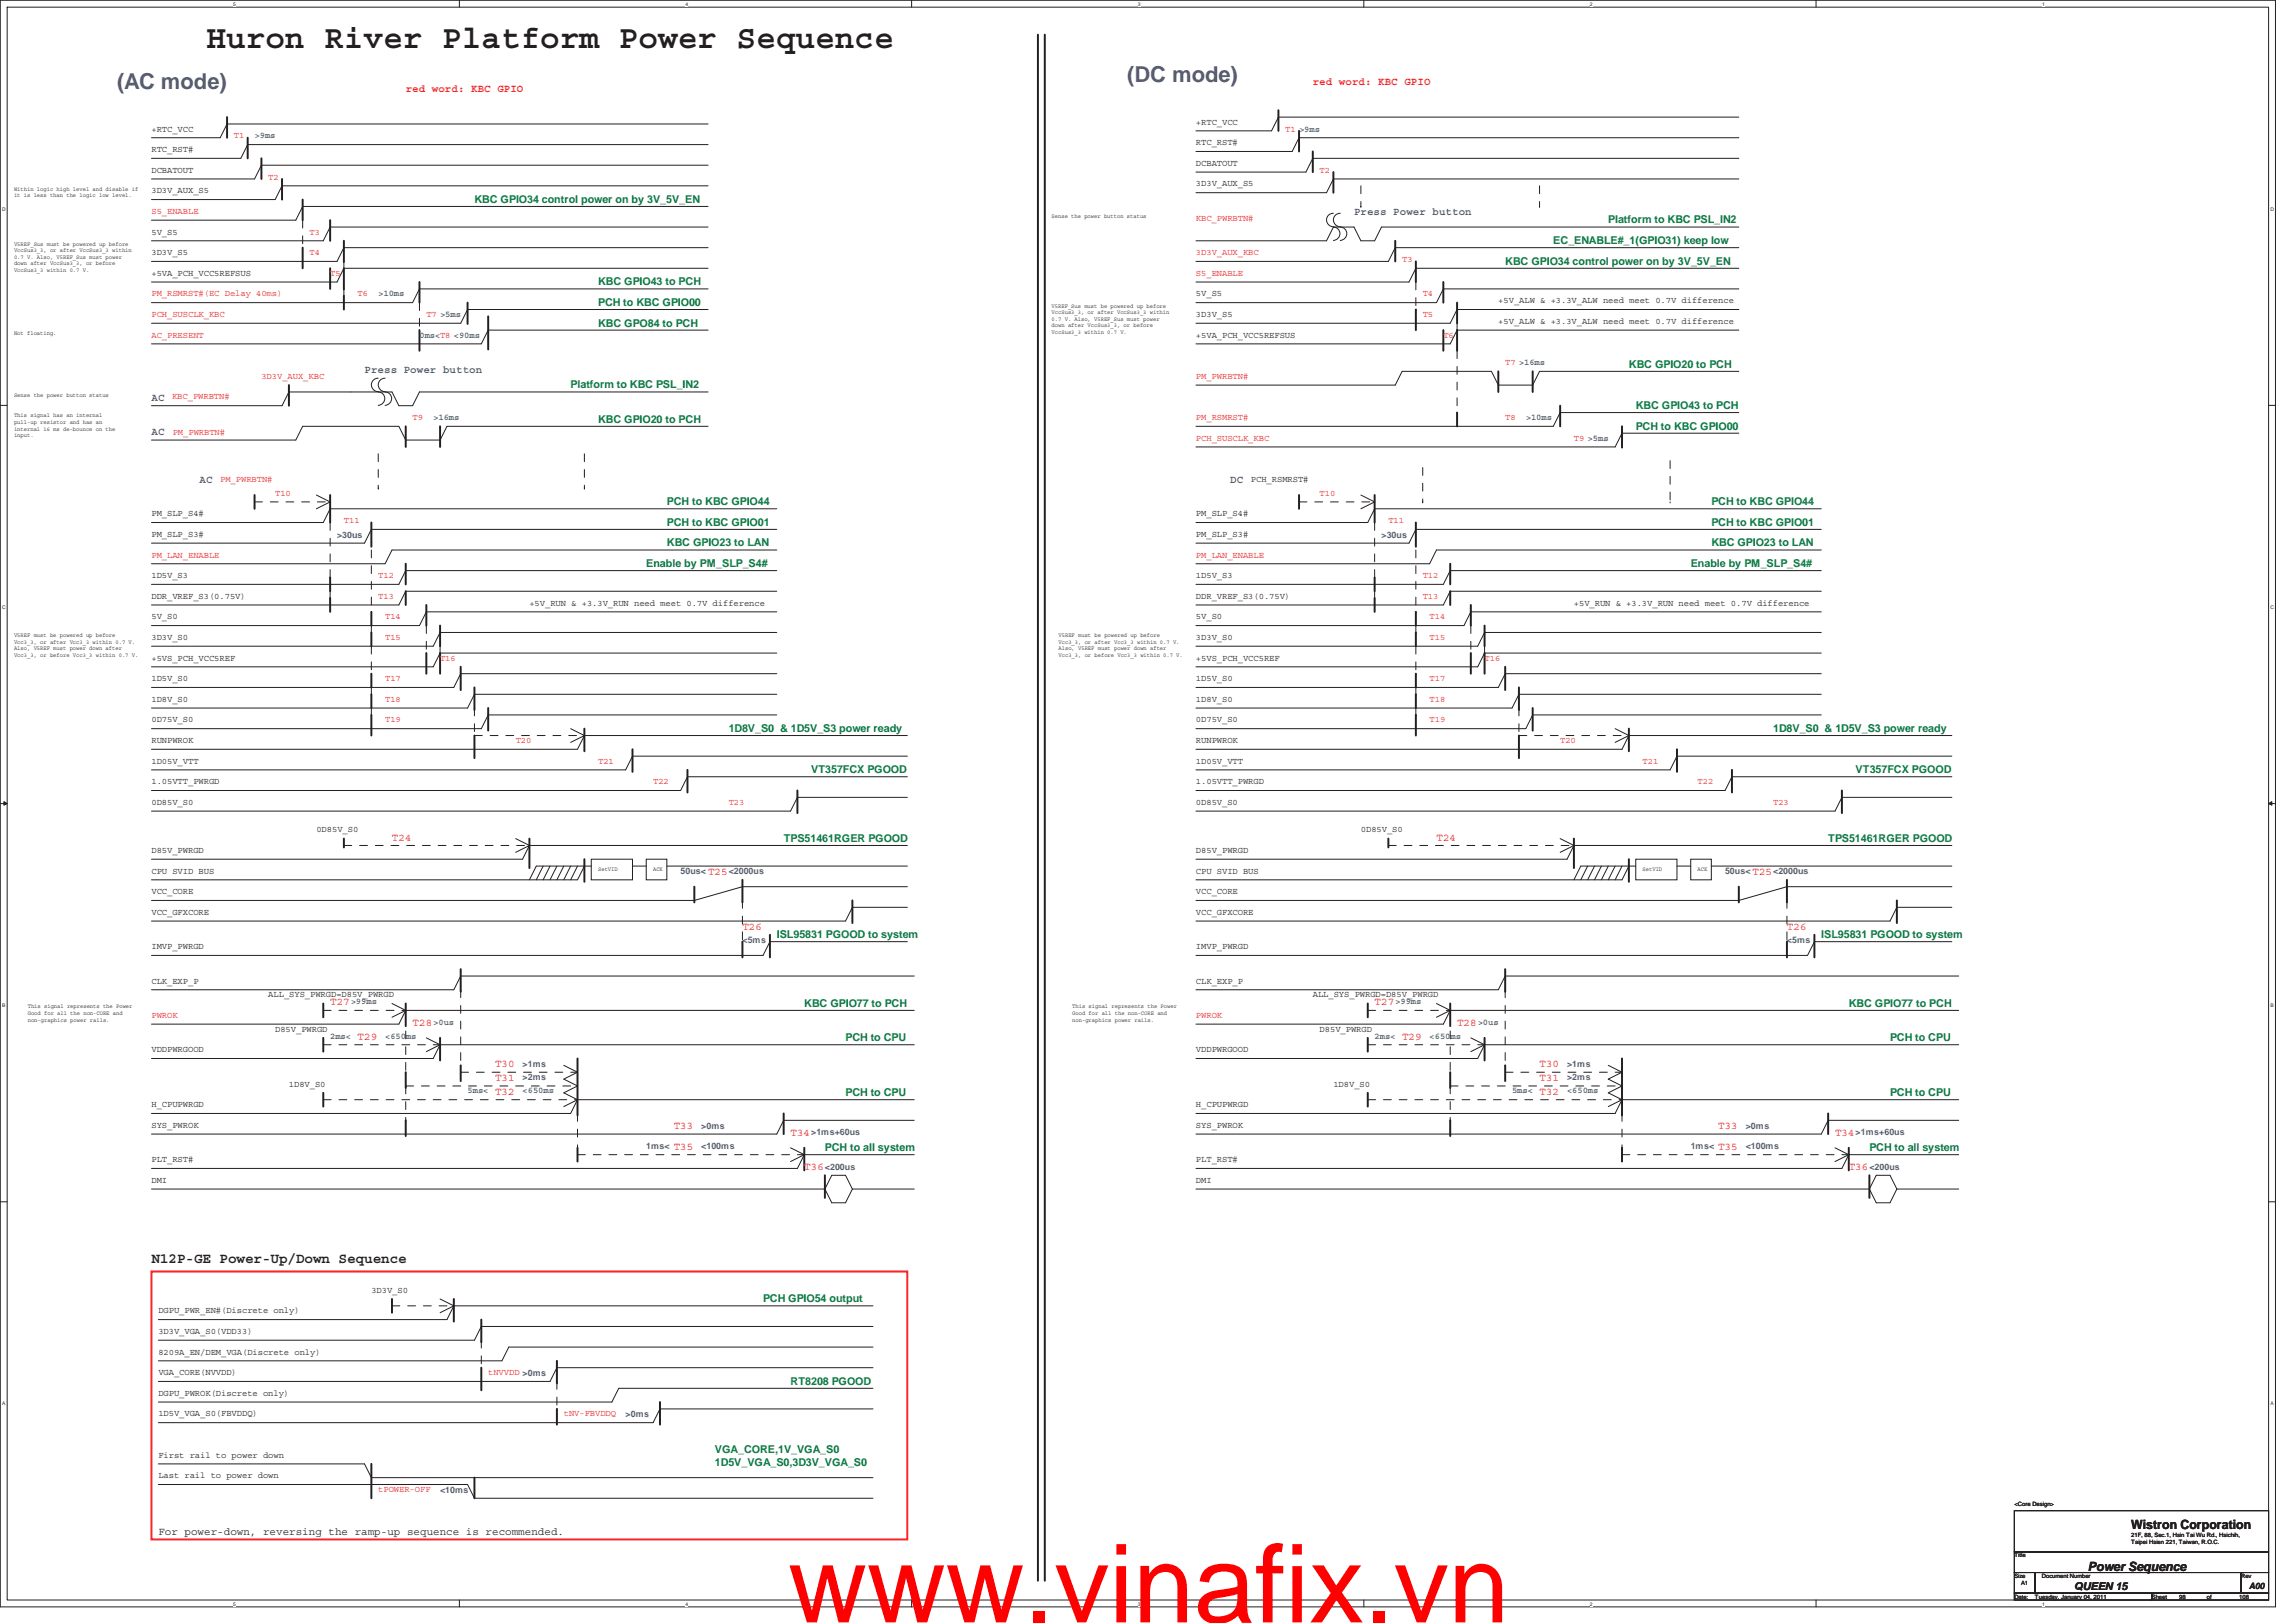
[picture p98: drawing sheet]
<svg xmlns="http://www.w3.org/2000/svg" width="297mm" height="210mm" viewBox="0 0 297 210" stroke-linecap="round" stroke-linejoin="round" font-family="sans-serif">
<defs><g id="words">
<text font-size="14.1" fill="#f00" x="102" y="209.9">www.vinafix.vn</text>
<text font-size="4.2" fill="#231f20" x="26.7" y="6.3">Huron River Platform Power Sequence</text>
<g font-size="2.8" fill="#3953a4">
<text x="15.2" y="11.6">(AC mode)</text>
<text x="145.8" y="10.7">(DC mode)</text>
</g>
<text font-size="1.9" fill="#231f20" x="19.6" y="163.4">N12P-GE Power-Up/Down Sequence</text>
<g font-size="1.7" fill="#231f20">
<text x="275.7" y="197.9">Wistron Corporation</text>
<text x="270.1" y="203.2">Power Sequence</text>
</g>
<g font-size="1.4" fill="#ed2024">
<text x="52.5" y="11.8">red word: KBC GPIO</text>
<text x="169.8" y="11">red word: KBC GPIO</text>
<text x="50.7" y="108.8">T24</text>
<text x="91.6" y="113.2">T25</text>
<text x="185.8" y="108.8">T24</text>
<text x="226.7" y="113.2">T25</text>
<text x="96.1" y="120.3">T26</text>
<text x="231.2" y="120.3">T26</text>
<text x="42.7" y="130.1">T27</text>
<text x="177.8" y="130.1">T27</text>
<text x="46.3" y="134.5">T29</text>
<text x="53.4" y="132.8">T28</text>
<text x="181.4" y="134.5">T29</text>
<text x="188.5" y="132.8">T28</text>
<text x="64" y="141.6">T32</text>
<text x="64" y="138.1">T30</text>
<text x="64" y="139.9">T31</text>
<text x="199.2" y="141.6">T32</text>
<text x="199.2" y="138.1">T30</text>
<text x="199.2" y="139.9">T31</text>
<text x="87.2" y="148.8">T35</text>
<text x="87.2" y="146.1">T33</text>
<text x="102.3" y="147">T34</text>
<text x="222.3" y="148.8">T35</text>
<text x="222.3" y="146.1">T33</text>
<text x="237.4" y="147">T34</text>
<text x="104.1" y="151.4">T36</text>
<text x="239.2" y="151.4">T36</text>
</g>
<g font-size="1.4" fill="#098040">
<text x="61.4" y="26.2">KBC GPIO34 control power on by 3V_5V_EN</text>
<text x="208.1" y="28.9">Platform to KBC PSL_IN2</text>
<text x="194.7" y="34.2">KBC GPIO34 control power on by 3V_5V_EN</text>
<text x="201" y="31.6">EC_ENABLE#_1(GPIO31) keep low</text>
<text x="77.4" y="36.9">KBC GPIO43 to PCH</text>
<text x="77.4" y="39.6">PCH to KBC GPIO00</text>
<text x="77.4" y="42.2">KBC GPO84 to PCH</text>
<text x="210.7" y="47.6">KBC GPIO20 to PCH</text>
<text x="73.8" y="50.2">Platform to KBC PSL_IN2</text>
<text x="211.6" y="52.9">KBC GPIO43 to PCH</text>
<text x="77.4" y="54.7">KBC GPIO20 to PCH</text>
<text x="211.6" y="55.6">PCH to KBC GPIO00</text>
<text x="86.3" y="65.4">PCH to KBC GPIO44</text>
<text x="221.4" y="65.4">PCH to KBC GPIO44</text>
<text x="86.3" y="70.7">KBC GPIO23 to LAN</text>
<text x="86.3" y="68">PCH to KBC GPIO01</text>
<text x="221.4" y="70.7">KBC GPIO23 to LAN</text>
<text x="221.4" y="68">PCH to KBC GPIO01</text>
<text x="83.6" y="73.4">Enable by PM_SLP_S4#</text>
<text x="218.7" y="73.4">Enable by PM_SLP_S4#</text>
<text x="94.3" y="94.7">1D8V_S0 &amp; 1D5V_S3 power ready</text>
<text x="229.4" y="94.7">1D8V_S0 &amp; 1D5V_S3 power ready</text>
<text x="104.9" y="100">VT357FCX PGOOD</text>
<text x="240.1" y="100">VT357FCX PGOOD</text>
<text x="101.4" y="108.9">TPS51461RGER PGOOD</text>
<text x="236.5" y="108.9">TPS51461RGER PGOOD</text>
<text x="100.5" y="121.4">ISL95831 PGOOD to system</text>
<text x="235.6" y="121.4">ISL95831 PGOOD to system</text>
<text x="104.1" y="130.3">KBC GPIO77 to PCH</text>
<text x="239.2" y="130.3">KBC GPIO77 to PCH</text>
<text x="109.4" y="134.7">PCH to CPU</text>
<text x="244.5" y="134.7">PCH to CPU</text>
<text x="109.4" y="141.8">PCH to CPU</text>
<text x="244.5" y="141.8">PCH to CPU</text>
<text x="106.7" y="148.9">PCH to all system</text>
<text x="241.8" y="148.9">PCH to all system</text>
<text x="98.7" y="168.5">PCH GPIO54 output</text>
<text x="102.3" y="179.2">RT8208 PGOOD</text>
<text x="92.5" y="188">VGA_CORE,1V_VGA_S0</text>
<text x="92.5" y="189.7">1D5V_VGA_S0,3D3V_VGA_S0</text>
</g>
<g font-size="1.4" fill="#3953a4">
<text x="175.2" y="27.9">Press Power button</text>
<text x="19.6" y="51.9">AC</text>
<text x="47.2" y="48.3">Press Power button</text>
<text x="19.6" y="56.3">AC</text>
<text x="25.8" y="62.5">AC</text>
<text x="159.2" y="62.5">DC</text>
</g>
<g font-size="1.4" fill="#231f20">
<text x="20.5" y="198.5">For power-down, reversing the ramp-up sequence is recommended.</text>
<text x="268.3" y="205.7">QUEEN 15</text>
</g>
<g font-size="1.1" fill="#231f20">
<text x="19.6" y="17">+RTC_VCC</text>
<text x="154.7" y="16.1">+RTC_VCC</text>
<text x="19.6" y="22.3">DCBATOUT</text>
<text x="19.6" y="19.7">RTC_RST#</text>
<text x="154.7" y="21.5">DCBATOUT</text>
<text x="154.7" y="18.8">RTC_RST#</text>
<text x="19.6" y="25">3D3V_AUX_S5</text>
<text x="154.7" y="24.1">3D3V_AUX_S5</text>
<text x="19.6" y="30.3">5V_S5</text>
<text x="19.6" y="33">3D3V_S5</text>
<text x="19.6" y="35.7">+5VA_PCH_VCC5REFSUS</text>
<text x="154.7" y="38.4">5V_S5</text>
<text x="154.7" y="41">3D3V_S5</text>
<text x="193.8" y="39.2">+5V_ALW &amp; +3.3V_ALW need meet 0.7V difference</text>
<text x="193.8" y="41.9">+5V_ALW &amp; +3.3V_ALW need meet 0.7V difference</text>
<text x="154.7" y="43.7">+5VA_PCH_VCC5REFSUS</text>
<text x="161.8" y="62.4">PCH_RSMRST#</text>
<text x="19.6" y="69.5">PM_SLP_S3#</text>
<text x="19.6" y="66.8">PM_SLP_S4#</text>
<text x="154.7" y="69.5">PM_SLP_S3#</text>
<text x="154.7" y="66.8">PM_SLP_S4#</text>
<text x="19.6" y="77.5">DDR_VREF_S3(0.75V)</text>
<text x="19.6" y="74.8">1D5V_S3</text>
<text x="154.7" y="77.5">DDR_VREF_S3(0.75V)</text>
<text x="154.7" y="74.8">1D5V_S3</text>
<text x="19.6" y="80.1">5V_S0</text>
<text x="19.6" y="82.8">3D3V_S0</text>
<text x="68.5" y="78.4">+5V_RUN &amp; +3.3V_RUN need meet 0.7V difference</text>
<text x="154.7" y="80.1">5V_S0</text>
<text x="154.7" y="82.8">3D3V_S0</text>
<text x="203.6" y="78.4">+5V_RUN &amp; +3.3V_RUN need meet 0.7V difference</text>
<text x="19.6" y="88.1">1D5V_S0</text>
<text x="19.6" y="85.5">+5VS_PCH_VCC5REF</text>
<text x="154.7" y="88.1">1D5V_S0</text>
<text x="154.7" y="85.5">+5VS_PCH_VCC5REF</text>
<text x="19.6" y="90.8">1D8V_S0</text>
<text x="19.6" y="93.5">0D75V_S0</text>
<text x="154.7" y="90.8">1D8V_S0</text>
<text x="154.7" y="93.5">0D75V_S0</text>
<text x="19.6" y="98.8">1D05V_VTT</text>
<text x="19.6" y="101.5">1.05VTT_PWRGD</text>
<text x="19.6" y="96.1">RUNPWROK</text>
<text x="154.7" y="98.8">1D05V_VTT</text>
<text x="154.7" y="96.1">RUNPWROK</text>
<text x="154.7" y="101.5">1.05VTT_PWRGD</text>
<text x="19.6" y="104.1">0D85V_S0</text>
<text x="40.9" y="107.7">0D85V_S0</text>
<text x="154.7" y="104.1">0D85V_S0</text>
<text x="176.1" y="107.7">0D85V_S0</text>
<text x="19.6" y="110.4">D85V_PWRGD</text>
<text x="19.6" y="113">CPU SVID BUS</text>
<text x="154.7" y="110.4">D85V_PWRGD</text>
<text x="154.7" y="113">CPU SVID BUS</text>
<text x="19.6" y="115.7">VCC_CORE</text>
<text x="19.6" y="118.4">VCC_GFXCORE</text>
<text x="154.7" y="115.7">VCC_CORE</text>
<text x="154.7" y="118.4">VCC_GFXCORE</text>
<text x="19.6" y="122.8">IMVP_PWRGD</text>
<text x="154.7" y="122.8">IMVP_PWRGD</text>
<text x="19.6" y="127.3">CLK_EXP_P</text>
<text x="34.7" y="129">ALL_SYS_PWRGD=D85V_PWRGD</text>
<text x="154.7" y="127.3">CLK_EXP_P</text>
<text x="169.8" y="129">ALL_SYS_PWRGD=D85V_PWRGD</text>
<text x="19.6" y="136.1">VDDPWRGOOD</text>
<text x="35.6" y="133.5">D85V_PWRGD</text>
<text x="154.7" y="136.1">VDDPWRGOOD</text>
<text x="170.7" y="133.5">D85V_PWRGD</text>
<text x="19.6" y="143.3">H_CPUPWRGD</text>
<text x="37.4" y="140.6">1D8V_S0</text>
<text x="154.7" y="143.3">H_CPUPWRGD</text>
<text x="172.5" y="140.6">1D8V_S0</text>
<text x="19.6" y="145.9">SYS_PWROK</text>
<text x="154.7" y="145.9">SYS_PWROK</text>
<text x="19.6" y="153">DMI</text>
<text x="19.6" y="150.4">PLT_RST#</text>
<text x="154.7" y="153">DMI</text>
<text x="154.7" y="150.4">PLT_RST#</text>
<text x="48" y="167.3">3D3V_S0</text>
<text x="20.5" y="169.9">DGPU_PWR_EN#(Discrete only)</text>
<text x="20.5" y="172.6">3D3V_VGA_S0(VDD33)</text>
<text x="20.5" y="175.3">8209A_EN/DEM_VGA(Discrete only)</text>
<text x="20.5" y="177.9">VGA_CORE(NVVDD)</text>
<text x="20.5" y="180.6">DGPU_PWROK(Discrete only)</text>
<text x="20.5" y="183.3">1D5V_VGA_S0(FBVDDQ)</text>
<text x="20.5" y="188.6">First rail to power down</text>
<text x="20.5" y="191.3">Last rail to power down</text>
<text x="291" y="205.6">A00</text>
</g>
<g font-size="1.1" fill="#ed2024">
<text x="30.3" y="17.9">T1</text>
<text x="166.3" y="17">T1</text>
<text x="34.7" y="23.2">T2</text>
<text x="170.7" y="22.3">T2</text>
<text x="19.6" y="27.7">S5_ENABLE</text>
<text x="154.7" y="28.6">KBC_PWRBTN#</text>
<text x="40" y="30.3">T3</text>
<text x="40" y="33">T4</text>
<text x="42.7" y="35.7">T5</text>
<text x="154.7" y="33">3D3V_AUX_KBC</text>
<text x="154.7" y="35.7">S5_ENABLE</text>
<text x="181.4" y="33.9">T3</text>
<text x="19.6" y="41">PCH_SUSCLK_KBC</text>
<text x="19.6" y="38.4">PM_RSMRST#(EC Delay 40ms)</text>
<text x="46.3" y="38.4">T6</text>
<text x="55.2" y="41">T7 &gt;5ms</text>
<text x="184.1" y="38.4">T4</text>
<text x="184.1" y="41">T5</text>
<text x="19.6" y="43.7">AC_PRESENT</text>
<text x="186.7" y="43.7">T6</text>
<text x="194.7" y="47.2">T7 &gt;16ms</text>
<text x="22.3" y="51.7">KBC_PWRBTN#</text>
<text x="33.8" y="49">3D3V_AUX_KBC</text>
<text x="154.7" y="49">PM_PWRBTN#</text>
<text x="22.3" y="56.2">PM_PWRBTN#</text>
<text x="53.4" y="54.4">T9</text>
<text x="154.7" y="57">PCH_SUSCLK_KBC</text>
<text x="154.7" y="54.4">PM_RSMRST#</text>
<text x="194.7" y="54.4">T8</text>
<text x="203.6" y="57">T9 &gt;5ms</text>
<text x="28.5" y="62.4">PM_PWRBTN#</text>
<text x="35.6" y="64.1">T10</text>
<text x="170.7" y="64.1">T10</text>
<text x="44.5" y="67.7">T11</text>
<text x="179.6" y="67.7">T11</text>
<text x="19.6" y="72.1">PM_LAN_ENABLE</text>
<text x="48.9" y="74.8">T12</text>
<text x="48.9" y="77.5">T13</text>
<text x="154.7" y="72.1">PM_LAN_ENABLE</text>
<text x="184.1" y="74.8">T12</text>
<text x="184.1" y="77.5">T13</text>
<text x="49.8" y="80.1">T14</text>
<text x="49.8" y="82.8">T15</text>
<text x="185" y="80.1">T14</text>
<text x="185" y="82.8">T15</text>
<text x="49.8" y="88.1">T17</text>
<text x="56.9" y="85.5">T16</text>
<text x="185" y="88.1">T17</text>
<text x="192.1" y="85.5">T16</text>
<text x="49.8" y="90.8">T18</text>
<text x="49.8" y="93.5">T19</text>
<text x="185" y="90.8">T18</text>
<text x="185" y="93.5">T19</text>
<text x="66.7" y="96.1">T20</text>
<text x="77.4" y="98.8">T21</text>
<text x="84.5" y="101.5">T22</text>
<text x="201.8" y="96.1">T20</text>
<text x="212.5" y="98.8">T21</text>
<text x="219.6" y="101.5">T22</text>
<text x="94.3" y="104.1">T23</text>
<text x="229.4" y="104.1">T23</text>
<text x="19.6" y="131.7">PWROK</text>
<text x="154.7" y="131.7">PWROK</text>
<text x="63.2" y="177.9">tNVVDD &gt;0ms</text>
<text x="72.9" y="183.3">tNV-FBVDDQ</text>
<text x="48.9" y="193">tPOWER-OFF</text>
</g>
<g font-size="1.1" fill="#3953a4">
<text x="32.9" y="17.9">&gt;9ms</text>
<text x="168.1" y="17">&gt;9ms</text>
<text x="48.9" y="38.4">&gt;10ms</text>
<text x="54.3" y="43.7">0ms&lt;T8 &lt;90ms</text>
<text x="56" y="54.4">&gt;16ms</text>
<text x="197.4" y="54.4">&gt;10ms</text>
<text x="43.6" y="69.6">&gt;30us</text>
<text x="178.7" y="69.6">&gt;30us</text>
<text x="88.1" y="113.1">50us&lt;</text>
<text x="94.3" y="113.1">&lt;2000us</text>
<text x="223.2" y="113.1">50us&lt;</text>
<text x="229.4" y="113.1">&lt;2000us</text>
<text x="96.1" y="122">&lt;5ms</text>
<text x="231.2" y="122">&lt;5ms</text>
<text x="45.4" y="129.9">&gt;99ms</text>
<text x="180.5" y="129.9">&gt;99ms</text>
<text x="42.7" y="134.4">2ms&lt;</text>
<text x="49.8" y="134.4">&lt;650ms</text>
<text x="56" y="132.6">&gt;0us</text>
<text x="177.8" y="134.4">2ms&lt;</text>
<text x="185" y="134.4">&lt;650ms</text>
<text x="191.2" y="132.6">&gt;0us</text>
<text x="60.5" y="141.5">5ms&lt;</text>
<text x="67.6" y="141.5">&lt;650ms</text>
<text x="67.6" y="138">&gt;1ms</text>
<text x="67.6" y="139.8">&gt;2ms</text>
<text x="195.6" y="141.5">5ms&lt;</text>
<text x="202.7" y="141.5">&lt;650ms</text>
<text x="202.7" y="138">&gt;1ms</text>
<text x="202.7" y="139.8">&gt;2ms</text>
<text x="83.6" y="148.7">1ms&lt;</text>
<text x="90.7" y="148.7">&lt;100ms</text>
<text x="90.7" y="146">&gt;0ms</text>
<text x="104.9" y="146.9">&gt;1ms+60us</text>
<text x="218.7" y="148.7">1ms&lt;</text>
<text x="225.8" y="148.7">&lt;100ms</text>
<text x="225.8" y="146">&gt;0ms</text>
<text x="240.1" y="146.9">&gt;1ms+60us</text>
<text x="106.7" y="151.3">&lt;200us</text>
<text x="241.8" y="151.3">&lt;200us</text>
<text x="80.9" y="183.3">&gt;0ms</text>
<text x="56.9" y="193.1">&lt;10ms</text>
</g>
<g font-size=".8" fill="#231f20">
<text x="1.8" y="24.7">Within logic high level and disable if</text>
<text x="1.8" y="25.5">it is less than the logic low level.</text>
<text x="136.1" y="28.2">Sense the power button status</text>
<text x="1.8" y="31.8">V5REF_Sus must be powered up before</text>
<text x="1.8" y="32.6">VccSus3_3, or after VccSus3_3 within</text>
<text x="1.8" y="33.5">0.7 V. Also, V5REF_Sus must power</text>
<text x="1.8" y="34.3">down after VccSus3_3, or before</text>
<text x="1.8" y="35.2">VccSus3_3 within 0.7 V.</text>
<text x="136.1" y="39.8">V5REF_Sus must be powered up before</text>
<text x="136.1" y="40.6">VccSus3_3, or after VccSus3_3 within</text>
<text x="136.1" y="41.5">0.7 V. Also, V5REF_Sus must power</text>
<text x="1.8" y="43.3">Not floating.</text>
<text x="136.1" y="42.3">down after VccSus3_3, or before</text>
<text x="136.1" y="43.2">VccSus3_3 within 0.7 V.</text>
<text x="1.8" y="51.3">Sense the power button status</text>
<text x="1.8" y="54">This signal has an internal</text>
<text x="1.8" y="54.9">pull-up resistor and has an</text>
<text x="1.8" y="55.7">internal 16 ms de-bounce on the</text>
<text x="1.8" y="56.6">input.</text>
<text x="1.8" y="82.5">V5REF must be powered up before</text>
<text x="1.8" y="83.3">Vcc3_3, or after Vcc3_3 within 0.7 V.</text>
<text x="136.9" y="82.5">V5REF must be powered up before</text>
<text x="136.9" y="83.3">Vcc3_3, or after Vcc3_3 within 0.7 V.</text>
<text x="1.8" y="84.2">Also, V5REF must power down after</text>
<text x="1.8" y="85">Vcc3_3, or before Vcc3_3 within 0.7 V.</text>
<text x="136.9" y="84.2">Also, V5REF must power down after</text>
<text x="136.9" y="85">Vcc3_3, or before Vcc3_3 within 0.7 V.</text>
<text x="77.4" y="112.7">SetVID</text>
<text x="84.5" y="112.7">ACK</text>
<text x="212.5" y="112.7">SetVID</text>
<text x="219.6" y="112.7">ACK</text>
<text x="3.6" y="130.5">This signal represents the Power</text>
<text x="3.6" y="131.3">Good for all the non-CORE and</text>
<text x="138.7" y="130.5">This signal represents the Power</text>
<text x="138.7" y="131.3">Good for all the non-CORE and</text>
<text x="3.6" y="132.2">non-graphics power rails.</text>
<text x="138.7" y="132.2">non-graphics power rails.</text>
<text x="260.6" y="194.8">&lt;Core Design&gt;</text>
<text x="260.6" y="201.5">Title</text>
<text x="275.7" y="198.8">21F, 88, Sec.1, Hsin Tai Wu Rd., Hsichih,</text>
<text x="275.7" y="199.8">Taipei Hsien 221, Taiwan, R.O.C.</text>
<text x="260.6" y="204.2">Size</text>
<text x="260.6" y="206.8">Date:</text>
<text x="261.5" y="205.1">A1</text>
<text x="263.3" y="206.8">Tuesday, January 04, 2011</text>
<text x="264.2" y="204.2">Document Number</text>
<text x="278.4" y="206.8">Sheet</text>
<text x="281.9" y="206.8">98</text>
<text x="285.5" y="206.8">of</text>
<text x="289.7" y="206.9">108</text>
<text x="289.9" y="204.2">Rev</text>
</g>
<g font-size=".6" fill="#231f20">
<text x="30.2" y=".8">5</text>
<text x="88.7" y=".8">4</text>
<text x="147.2" y=".8">3</text>
<text x="205.7" y=".8">2</text>
<text x="264.2" y=".8">1</text>
<text x=".3" y="27.3">D</text>
<text x="293.7" y="27.3">D</text>
<text x=".3" y="78.8">C</text>
<text x="293.7" y="78.8">C</text>
<text x=".3" y="130.3">B</text>
<text x="293.7" y="130.3">B</text>
<text x=".3" y="181.8">A</text>
<text x="293.7" y="181.8">A</text>
<text x="30.2" y="207.7">5</text>
<text x="88.7" y="207.7">4</text>
<text x="147.2" y="207.7">3</text>
<text x="205.7" y="207.7">2</text>
<text x="264.2" y="207.7">1</text>
</g>
</g></defs>
<path d="M0 0h294.4v207.9h-294.4zM.9 .9h292.6v206.1h-292.6z" fill="none" stroke="#231f20" stroke-width=".13"/>
<g fill="#fff">
<path d="M30.2 .2h.3v.7h-.3z"/>
<path d="M30.2 207.1h.3v.8h-.3z"/>
</g>
<path d="M59.4 0v.9M59.4 207v.9" fill="none" stroke="#231f20" stroke-width=".13"/>
<g fill="#fff">
<path d="M88.7 .2h.3v.7h-.3z"/>
<path d="M88.7 207.1h.3v.8h-.3z"/>
</g>
<path d="M117.9 0v.9M117.9 207v.9" fill="none" stroke="#231f20" stroke-width=".13"/>
<g fill="#fff">
<path d="M147.2 .2h.3v.7h-.3z"/>
<path d="M147.2 207.1h.3v.8h-.3z"/>
</g>
<path d="M176.4 0v.9M176.4 207v.9" fill="none" stroke="#231f20" stroke-width=".13"/>
<g fill="#fff">
<path d="M205.7 .2h.3v.7h-.3z"/>
<path d="M205.7 207.1h.3v.8h-.3z"/>
</g>
<path d="M234.9 0v.9M234.9 207v.9" fill="none" stroke="#231f20" stroke-width=".13"/>
<g fill="#fff">
<path d="M264.2 .2h.3v.7h-.3z"/>
<path d="M264.2 207.1h.3v.8h-.3z"/>
<path d="M.3 26.7h.5v.7h-.5z"/>
<path d="M293.7 26.7h.5v.7h-.5z"/>
<path d="M.3 78.2h.5v.7h-.5z"/>
<path d="M293.7 78.2h.5v.7h-.5z"/>
</g>
<path d="M0 52.4h.9M293.5 52.4h.9" fill="none" stroke="#231f20" stroke-width=".13"/>
<g fill="#fff">
<path d="M.3 129.7h.4v.7h-.4z"/>
<path d="M293.7 129.7h.5v.7h-.5z"/>
</g>
<path d="M0 104h.9M293.5 104h.9" fill="none" stroke="#231f20" stroke-width=".13"/>
<path d="M.5 103.7l.4 .3-.4 .2z" fill="#231f20"/>
<path d="M.5 103.7l.4 .3-.4 .2z" fill="none" stroke="#231f20" stroke-width=".13"/>
<path d="M293.5 104l.4-.3v.5z" fill="#231f20"/>
<path d="M293.5 104l.4-.3v.5z" fill="none" stroke="#231f20" stroke-width=".13"/>
<g fill="#fff">
<path d="M.3 181.2h.4v.7h-.4z"/>
<path d="M293.7 181.2h.4v.7h-.4z"/>
</g>
<g fill="none" stroke="#231f20" stroke-width=".13">
<path d="M91.6 16h-62.2l-.9 1.8h-8.9M91.6 18.7h-59.6l-.8 1.8h-11.6M225 17.8h-56.9l-.9 1.8h-12.5M225 15.2h-59.6l-.9 1.7h-9.8M91.6 34.7h-47.1l-.9 1.8h-24M91.6 32h-47.1l-.9 1.8h-24M91.6 21.4h-57.8l-.9 1.8h-13.3M91.6 24h-55.1l-.9 1.8h-16M91.6 26.7h-52.4l-.9 1.8h-18.7M91.6 37.4h-37.3l-.9 1.8h-33.8M91.6 29.4h-48.9l-.9 1.8h-22.2M172.5 29.4h2.7l.9 1.8h1.7l.9-1.8h46.3"/>
<path d="M172.5 29.4a.87 .87 0 0 1 .9 .8 .87 .87 0 0 1-.9 .9M172.5 27.6a.87 .87 0 0 0-.9 .9 .87 .87 0 0 0 .9 .8M172.5 29.4l-.9 1.8h-16.9M173.4 29.4a.87 .87 0 0 1 .8 .8 .87 .87 0 0 1-.8 .9M173.4 27.6a.87 .87 0 0 0-.9 .9 .87 .87 0 0 0 .9 .8M225 23.2h-52.5l-.9 1.7h-16.9M225 34.7h-41.8l-.9 1.8h-27.6M225 20.5h-55.2l-.9 1.8h-14.2M225 37.4h-38.3l-.9 1.8h-31.1M225 32h-44.5l-.9 1.8h-24.9M48.9 50.7a.87 .87 0 0 1 .9 .9 .87 .87 0 0 1-.9 .8M48.9 48.9a.87 .87 0 0 0-.9 .9 .87 .87 0 0 0 .9 .9"/>
<path d="M49.8 48.9a.87 .87 0 0 0-.9 .9 .87 .87 0 0 0 .9 .9M49.8 50.7a.87 .87 0 0 1 .9 .9 .87 .87 0 0 1-.9 .8M91.6 50.7h-37.3l-.9 1.8h-1.8l-.9-1.8h-13.3l-.9 1.8h-16.9M91.6 55.2h-33.8l-.9 1.7h-4.4l-.9-1.7h-12.4l-.9 1.7h-18.7M91.6 40h-31.1l-.9 1.8h-40M91.6 42.7h-28.4l-.9 1.8h-42.7M225 40h-36.5l-.9 1.8h-32.9M225 56h-15.2l-.8 1.8h-54.3M225 53.4h-23.2l-.8 1.8h-46.3M225 48h-25.8l-.9 1.8h-4.5l-.8-1.8h-11.6l-.9 1.8h-25.8M225 42.7h-36.5l-.9 1.8h-32.9M40.9 64l1.8 .9-1.8 .9"/>
<path d="M100.5 73.8h-48l-.9 1.8h-32M100.5 76.5h-48l-.9 1.8h-32M100.5 68.5h-52.5l-.8 1.8h-27.6M100.5 71.2h-49.8l-.9 1.7h-30.2M100.5 79.2h-45.3l-.9 1.7h-34.7M100.5 65.8h-57.8l-.9 1.8h-22.2M176.1 64l1.7 .9-1.7 .9M235.6 68.5h-52.4l-.9 1.8h-27.6M235.6 71.2h-49.8l-.8 1.7h-30.3M235.6 65.8h-57.8l-.9 1.8h-22.2M235.6 73.8h-48l-.9 1.8h-32M235.6 76.5h-48l-.9 1.8h-32"/>
<path d="M235.6 79.2h-45.3l-.9 1.7h-34.7M73.8 94.3l1.8 .9M75.6 95.2l-.9 1.7h-55.1M75.6 95.2l-1.8 .9M75.6 95.2h41.8M100.5 92.5h-37.3l-.9 1.8h-42.7M100.5 87.2h-40.9l-.9 1.7h-39.1M100.5 81.8h-43.6l-.9 1.8h-36.4M100.5 89.8h-39.1l-.9 1.8h-40.9M100.5 84.5h-43.6l-.9 1.8h-36.4M117.4 97.8h-35.6l-.9 1.8h-61.3M209 94.3l1.7 .9"/>
<path d="M210.7 95.2h41.8M210.7 95.2l-1.7 .9M210.7 95.2l-.9 1.7h-55.1M235.6 87.2h-40.9l-.9 1.7h-39.1M235.6 92.5h-37.3l-.9 1.8h-42.7M235.6 81.8h-43.5l-.9 1.8h-36.5M235.6 89.8h-39.1l-.9 1.8h-40.9M235.6 84.5h-43.5l-.9 1.8h-36.5M252.5 97.8h-35.5l-.9 1.8h-61.4M66.7 108.5l1.8 .9M68.5 109.4h48.9M68.5 109.4l-.9 1.8h-48"/>
<path d="M68.5 109.4l-1.8 .9M70.3 112.1l-.9 1.7M71.2 112.1l-.9 1.7M72 112.1l-.8 1.7M72.9 112.1l-.9 1.7M73.8 112.1l-.9 1.7M74.7 112.1l-.9 1.7M75.6 112.1l-.9 1.7h-55.1M76.5 112.1h-7.1l-.9 1.7M76.5 111.2h5.3v2.6h-5.3zM81.8 112.1h1.8M83.6 111.2h2.7v2.6h-2.7z"/>
<path d="M86.3 112.1h31.1M117.4 103.2h-14.2l-.9 1.7h-82.7M117.4 117.4h-7.1l-.9 1.8h-89.8M117.4 100.5h-28.5l-.9 1.8h-68.4M117.4 114.7h-21.3l-6.3 1.8h-70.2M201.8 108.5l1.8 .9M203.6 109.4l-.9 1.8h-48M203.6 109.4h48.9M203.6 109.4l-1.8 .9M205.4 112.1l-.9 1.7M206.3 112.1l-.9 1.7M207.2 112.1l-.9 1.7"/>
<path d="M208.1 112.1l-.9 1.7M209 112.1l-.9 1.7M209.8 112.1l-.8 1.7M210.7 112.1l-.9 1.7h-55.1M211.6 111.2h5.4v2.6h-5.4zM211.6 112.1h-7.1l-.9 1.7M217 112.1h1.7M218.7 111.2h2.7v2.6h-2.7zM221.4 112.1h31.1M252.5 100.5h-28.4l-.9 1.8h-68.5M252.5 103.2h-14.2l-.9 1.7h-82.7M252.5 114.7h-21.3l-6.2 1.8h-70.3"/>
<path d="M252.5 117.4h-7.1l-.9 1.8h-89.8M50.7 129.8l1.8 .9M52.5 130.7l-1.8 .9M52.5 130.7l-.9 1.8h-32M52.5 130.7h65.8M55.2 134.3l1.7 .9M56.9 135.2l-.9 1.7h-36.4M56.9 135.2h61.4M56.9 135.2l-1.7 .9M72.9 137.8l1.8 .9-1.8 .9 1.8 .9-1.8 .9 1.8 .9M117.4 121.8h-17.8l-.9 1.8h-79.1M118.3 126.3h-58.7l-.9 1.8h-39.1"/>
<path d="M185.8 129.8l1.8 .9M187.6 130.7l-.9 1.8h-32M187.6 130.7h65.8M187.6 130.7l-1.8 .9M190.3 134.3l1.8 .9M192.1 135.2l-.9 1.7h-36.5M192.1 135.2h61.3M192.1 135.2l-1.8 .9M208.1 137.8l1.7 .9-1.7 .9 1.7 .9-1.7 .9 1.7 .9M252.5 121.8h-17.8l-.9 1.8h-79.1M253.4 126.3h-58.7l-.9 1.8h-39.1M0 155.5h.9"/>
<path d="M19.6 153.8h87.1M74.7 142.3l-.9 1.8h-54.2M74.7 142.3h43.6M74.7 142.3l-1.8 .9M102.3 148.5l1.8 .9M104.1 149.4l-.9 1.8h-83.6M104.1 149.4h14.2M104.1 149.4l-1.8 .9M106.7 153.8l.9 1.8h1.8l.9-1.8M106.7 153.8l.9-1.7h1.8l.9 1.7M110.3 153.8h8M118.3 144.9h-16.9l-.9 1.8h-80.9"/>
<path d="M154.7 153.8h87.1M209.8 142.3l-.8 1.8h-54.3M209.8 142.3h43.6M209.8 142.3l-1.7 .9M237.4 148.5l1.8 .9M239.2 149.4l-.9 1.8h-83.6M239.2 149.4h14.2M239.2 149.4l-1.8 .9M241.8 153.8l.9-1.7h1.8l.9 1.7M241.8 153.8l.9 1.8h1.8l.9-1.8M245.4 153.8h8M253.4 144.9h-16.9l-.9 1.8h-80.9"/>
<path d="M293.5 155.5h.9M56.9 168.1l1.8 .8M58.7 168.9h54.2M58.7 168.9l-1.8 .9M58.7 168.9l-.9 1.8h-37.3M112.9 174.3h-47.1l-.9 1.8h-44.4M112.9 171.6h-50.6l-.9 1.8h-40.9M112.9 176.9h-40.9l-.8 1.8h-50.7M112.9 179.6h-32.9l-.8 1.8h-58.7M20.5 189.4h26.7l.8 1.8h64.9M20.5 192.1h40l.9 1.7h51.5M112.9 182.3h-27.5l-.9 1.8h-64"/>
<path d="M260.6 195.4h32.9v5.4h-32.9zM260.6 200.8h32.9v2.7h-32.9zM260.6 203.5h2.7v2.6h-2.7zM260.6 206.1h17.8v.9h-17.8zM263.3 203.5h26.6v2.6h-26.6zM278.4 206.1h15.1v.9h-15.1zM289.9 203.5h3.6v2.6h-3.6z"/>
</g>
<g fill="none" stroke="#231f20" stroke-width=".25">
<path d="M29.4 15.2v2.6M32 17.8v2.7M134.3 4.5v200M135.2 4.5v200M165.4 14.3v2.6M168.1 16.9v2.7M169.8 19.6v2.7M33.8 20.5v2.7M36.5 23.2v2.6M39.2 25.8v2.7M39.2 32v2.7M42.7 28.5v2.7"/>
<path d="M42.7 34.7v2.7M44.5 31.2v2.6M44.5 38.3v1.7M44.5 34.7v2.7M54.3 36.5v2.7M60.5 39.2v2.7M172.5 22.3v2.6M180.5 31.2v2.6M183.2 33.8v2.7M186.7 36.5v2.7M188.5 39.2v2.6M37.4 49.8v2.7"/>
<path d="M52.5 55.2v2.6M54.3 42.7v2.7M56.9 55.2v2.6M63.2 40.9v4.3M183.2 40v2.7M186.7 42.7v2.7M188.5 53.4v1.8M188.5 42.7v2.7M193.8 48v2.7M198.3 48v2.7M201.8 52.5v2.7M209.8 55.2v2.7"/>
<path d="M32.9 64v1.8M42.7 64v3.6M42.7 77.4v1.8M42.7 74.7v1.8M48 67.6v3.1M48 79.2v1.7M52.5 72.9v2.7M52.5 76.5v1.8M55.2 78.3v2.6M168.1 64v1.8M177.8 64v3.6M177.8 77.4v1.8"/>
<path d="M177.8 74.7v1.8M183.2 67.6v3.1M183.2 79.2v1.7M187.6 72.9v2.7M187.6 76.5v1.8M190.3 78.3v2.6M48 81.8v1.8M48 89.8v1.8M48 87.2v1.7M48 92.5v2.7M55.2 84.5v2.7M56.9 80.9v2.7"/>
<path d="M56.9 84.5v2.7M59.6 86.3v3M61.4 88.9v3M61.4 95.2v2.9M63.2 91.6v2.9M75.6 94.3v2.9M81.8 96.9v3M88.9 99.6v2.9M183.2 81.8v1.8M183.2 89.8v1.8M183.2 87.2v1.7M183.2 92.5v2.7"/>
<path d="M190.3 84.5v2.7M192.1 80.9v2.7M192.1 84.5v2.7M194.7 86.3v3M196.5 88.9v3M196.5 95.2v2.9M198.3 91.6v2.9M210.7 94.3v2.9M217 96.9v3M224.1 99.6v2.9M44.5 108.5v1.1M68.5 108.5v3.8"/>
<path d="M75.6 111.2v2.9M89.8 114.7v2.1M96.1 113.8v3M103.2 102.3v2.9M110.3 116.5v2.9M179.6 108.5v1.1M203.6 108.5v3.8M210.7 111.2v2.9M225 114.7v2.1M231.2 113.8v3M238.3 102.3v2.9M245.4 116.5v2.9"/>
<path d="M41.8 129.8v1.8M41.8 134.3v1.8M52.5 129.8v3M52.5 138.7v2.1M56.9 134.3v2.9M59.6 125.4v2.9M59.6 137.8v2.1M74.7 136.9v7.4M96.1 121.8v2.1M99.6 120.9v3M176.9 129.8v1.8M176.9 134.3v1.8"/>
<path d="M187.6 129.8v3M187.6 138.7v2.1M192.1 134.3v2.9M194.7 125.4v2.9M194.7 137.8v2.1M209.8 136.9v7.4M231.2 121.8v2.1M234.7 120.9v3M41.8 141.4v1.8M52.5 144.9v2.1M74.7 148.5v1.8M101.4 144.1v2.6"/>
<path d="M104.1 148.5v2.9M106.7 152.1v2.9M176.9 141.4v1.8M187.6 144.9v2.1M209.8 148.5v1.8M236.5 144.1v2.6M239.2 148.5v2.9M241.8 152.1v2.9M50.7 168.1v1.7M58.7 168.1v2.9M62.3 170.7v2.9M62.3 176.9v3"/>
<path d="M72 176.1v2.9M48 189.4v4.4M61.4 191.2v2.6M72 182.3v2M85.4 181.4v2.9"/>
</g>
<g fill="none" stroke="#231f20" stroke-width=".13" stroke-dasharray="1 1 1 1 1 1 1 1">
<path d="M39.2 28.5v3.5M39.2 32h.1M44.5 34.7v-.9M44.5 33.8h.1M44.5 38.3v-.9M44.5 37.4h.1M54.3 39.2v3.5M176.1 24v2.7M176.1 26.7h.1M183.2 36.5v3.5M199.2 24v2.7M199.2 26.7h.1"/>
<path d="M48.9 58.7v4.5M54.3 42.7h.1M75.6 58.7v4.5M183.2 40h.1M188.5 45.4v8M188.5 53.4h.1M188.5 41.8v.9M188.5 42.7h.1M216.1 59.6v5.3M32.9 64.9h9.8M42.7 67.6v7.1M42.7 74.7h.1"/>
<path d="M42.7 64.9h.1M42.7 76.5v.9M42.7 77.4h.1M48 71.2v8M48 79.2h.1M48.9 63.2h.1M75.6 63.2h.1M168.1 64.9h9.7M177.8 64.9h.1M177.8 67.6v7.1M177.8 74.7h.1M177.8 76.5v.9"/>
<path d="M177.8 77.4h.1M183.2 71.2v8M183.2 79.2h.1M184.1 60.5v4.4M184.1 64.9h.1M216.1 64.9h.1M48 83.6v3.6M48 87.2h.1M48 80.9v.9M48 81.8h.1M48 88.9v.9M48 89.8h.1"/>
<path d="M48 91.6v.9M48 92.5h.1M55.2 80.9v3.6M55.2 84.5h.1M56.9 83.6v.9M56.9 84.5h.1M61.4 95.2h14.2M61.4 91.6v3.6M61.4 95.2h.1M75.6 95.2h.1M183.2 83.6v3.6M183.2 87.2h.1"/>
<path d="M183.2 80.9v.9M183.2 81.8h.1M183.2 88.9v.9M183.2 89.8h.1M183.2 91.6v.9M183.2 92.5h.1M190.3 80.9v3.6M190.3 84.5h.1M192.1 83.6v.9M192.1 84.5h.1M196.5 95.2h14.2M196.5 91.6v3.6"/>
<path d="M196.5 95.2h.1M210.7 95.2h.1M44.5 109.4h24M68.5 109.4h.1M96.1 116.5v5.3M179.6 109.4h24M203.6 109.4h.1M231.2 116.5v5.3M41.8 130.7h10.7M41.8 135.2h15.1M52.5 130.7h.1M52.5 133.4v5.3"/>
<path d="M52.5 138.7h.1M56.9 135.2h.1M59.6 128.1v9.7M59.6 137.8h.1M59.6 138.7h15.1M74.7 138.7h.1M96.1 121.8h.1M176.9 130.7h10.7M176.9 135.2h15.2M187.6 130.7h.1M187.6 133.4v5.3M187.6 138.7h.1"/>
<path d="M192.1 135.2h.1M194.7 128.1v9.7M194.7 137.8h.1M194.7 138.7h15.1M209.8 138.7h.1M231.2 121.8h.1M41.8 142.3h32.9M52.5 140.5h22.2M52.5 140.5v4.4M52.5 144.9h.1M74.7 142.3h.1M74.7 140.5h.1"/>
<path d="M74.7 144.1v4.4M74.7 148.5h.1M74.7 149.4h29.4M104.1 149.4h.1M176.9 142.3h32.9M187.6 140.5h22.2M187.6 140.5v4.4M187.6 144.9h.1M209.8 142.3h.1M209.8 140.5h.1M209.8 144.1v4.4M209.8 148.5h.1"/>
<path d="M209.8 149.4h29.4M239.2 149.4h.1M50.7 168.9h8M58.7 168.9h.1M62.3 173.4v3.5M62.3 176.9h.1M72 178.7v3.6M72 182.3h.1"/>
</g>
<path d="M19.6 164.5h97.8v34.7h-97.8z" fill="none" stroke="#ed2024" stroke-width=".25"/>
<use href="#words"/>
</svg>
